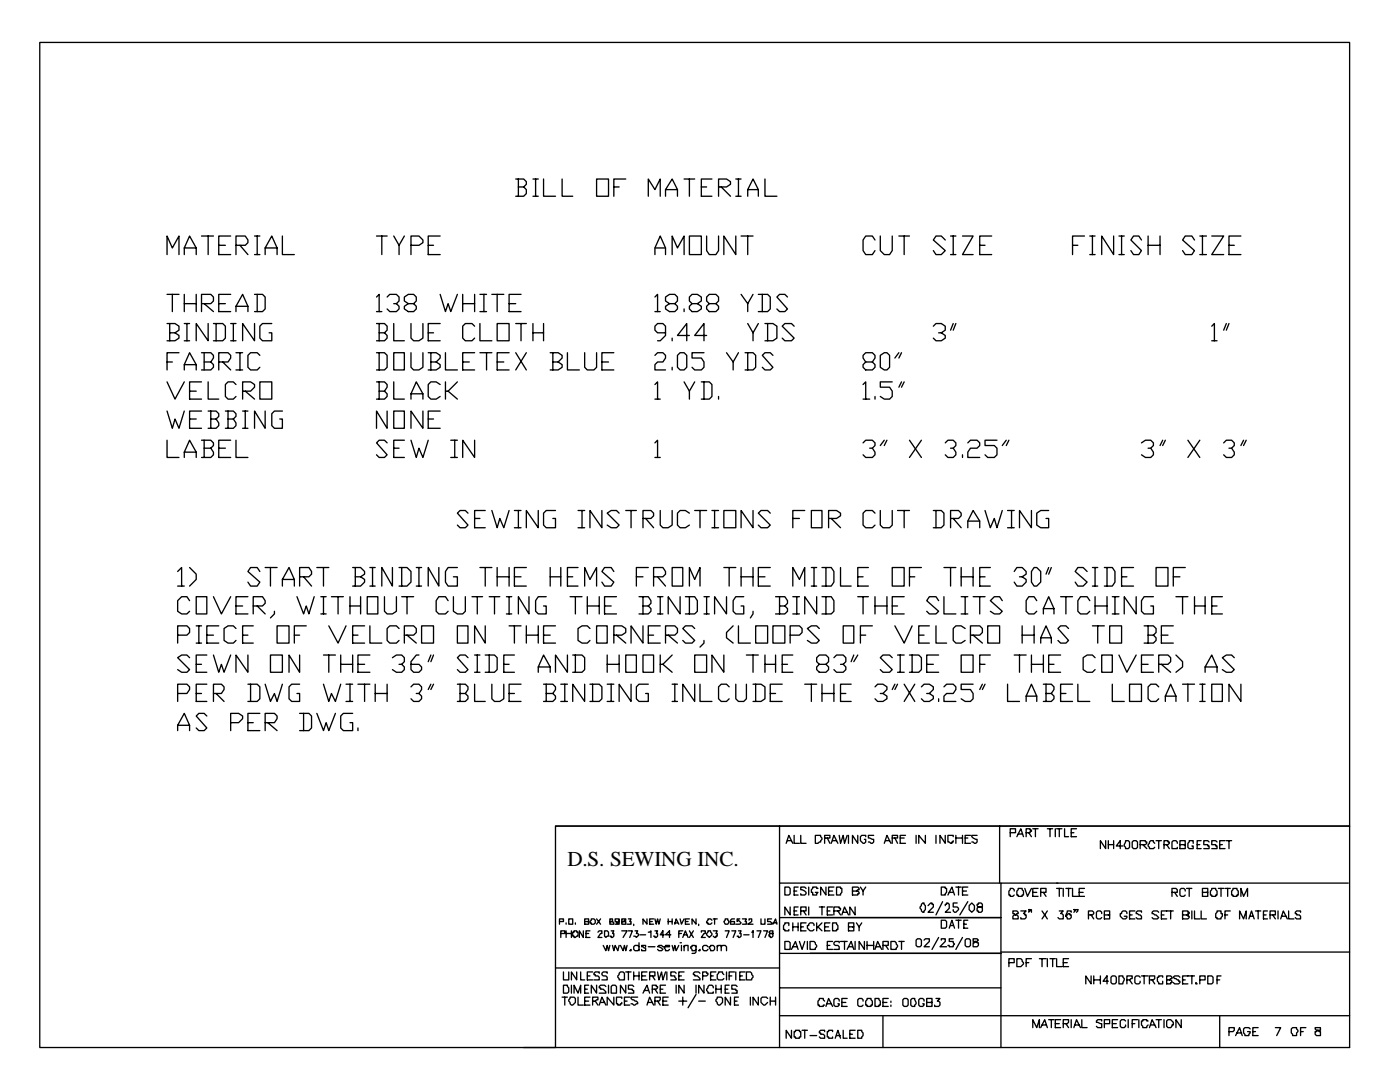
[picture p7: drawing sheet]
<svg xmlns="http://www.w3.org/2000/svg" width="279mm" height="216mm" viewBox="0 0 279 216" stroke-linecap="round" stroke-linejoin="round" font-family="sans-serif">
<defs><g id="words">
<text font-size="4.2" x="113.2" y="172.8">D.S. SEWING INC.</text>
</g></defs>
<g fill="none" stroke="#000" stroke-width=".26">
<path d="M7.9 8.5h261.4v156.3h-158.4v44.2h-103zM102.9 35.7h1.6l.5 .5v.6l-.5 .5M103.5 37.3h1l.5 .5v.8l-.5 .6h-1.6M103.5 35.7v3.5M106.4 35.7h1M106.4 39.2h1M106.9 35.7v3.5M108.5 35.7v3.5h2.4M112.2 35.7v3.5h2.1M119.1 35.7h2.3v3.5h-2.3zM122.5 37.3h1.1M124.9 35.7h-2.4v3.5"/>
<path d="M129.4 39.2v-3.5l1.3 2.1 1.1-2.1v3.5M132.8 39.2v-1.4l1.3-2.1 1.1 2.1v1.4M132.8 37.8h2.4M136.5 35.7h2.1M137.6 35.7v3.5M140 37.3h1M142.1 35.7h-2.1v3.5h2.1M143.4 37.3h1.6l.8-.5v-.6l-.8-.5h-1.6v3.5M143.9 37.3l1.9 1.9M146.8 35.7h1.1M146.8 39.2h1.1M147.4 35.7v3.5"/>
<path d="M149.2 39.2v-1.4l1.1-2.1 1 2.1v1.4M149.2 37.8h2.1M152.7 35.7v3.5h2.3M33.3 50.8v-3.7l1.1 2.4 1.3-2.4v3.7M33.3 58.7h2.4M34.4 58.7v3.5M36.8 50.8v-1.3l1-2.4 1.4 2.4v1.3M36.8 49.5h2.4M36.8 58.7v3.5M39.2 58.7v3.5M40.2 47.1h2.4M41.5 47.1v3.7"/>
<path d="M43.7 48.9h1.3M46 47.1h-2.3v3.7h2.3M46 58.7h-2.3v3.5h2.3M47.1 48.9h1.8l.6-.5v-.5l-.6-.8h-1.8v3.7M47.9 48.9l1.6 1.9M50.8 58.7h1.6l.5 .6v2.3l-.5 .6h-1.6M50.8 47.1h1.1M50.8 50.8h1.1M51.3 47.1v3.7M51.3 58.7v3.5M52.9 50.8v-1.3l1.3-2.4 1.1 2.4v1.3M52.9 49.5h2.4"/>
<path d="M56.4 47.1v3.7h2.3M75.1 59.3l.6-.6v3.5M75.1 47.1h2.2M76.2 47.1v3.7M77.3 59.3l.5-.6h1.3l.5 .6v.8l-.5 .5h-.5M78.6 47.1l1 1.8v1.9M80.7 47.1l-1.1 1.8M82 48.9h1.6l.8-.5v-.5l-.8-.8h-1.6v3.7M85.5 48.9h1M87.8 47.1h-2.3v3.7h2.3M87.8 58.7l1.1 3.5 .5-1.6 .6 1.6 1.3-3.5M92.3 58.7v3.5"/>
<path d="M94.7 58.7v3.5M95.8 58.7h1.3M96.6 58.7v3.5M98.2 58.7h2.3M99.2 58.7v3.5M104 58.7h-2.4v3.5h2.4M130.7 50.8v-1.3l1.1-2.4 1 2.4v1.3M130.7 59.3l.5-.6v3.5M130.7 49.5h2.1M134.1 50.8v-3.7l1.1 2.4 1.3-2.4v3.7M137.6 47.1h2.4v3.7h-2.4zM141 47.1v2.9l.6 .8h1.3l.5-.8v-2.9"/>
<path d="M146.8 47.1v3.7l-2.3-3.7v3.7M147.9 58.7l1.3 1.9v1.6M147.9 47.1h2.4M149.2 47.1v3.7M150.3 58.7l-1.1 1.9M151.3 58.7h1.9l.5 .6v2.3l-.5 .6h-1.9M152.1 58.7v3.5M157.2 59.3l-.6-.6h-1l-.6 .6 2.2 2.3-.6 .6h-1l-.6-.6M174.6 47.9l-.5-.8h-1.3l-.6 .8v2.1l.6 .8h1.3l.5-.8M175.7 47.1v2.9l.8 .8h1l.6-.8v-2.9M179.4 47.1h2.1M180.4 47.1v3.7"/>
<path d="M188.6 47.9l-.7-.8h-1.1l-.5 .8 2.3 2.1-.7 .8h-1.1l-.5-.8M189.7 47.1h1.1M189.7 50.8h1.1M190.2 47.1v3.7M192.1 47.1h2.1l-2.1 3.7h2.1M195.5 48.9h1.1M197.9 47.1h-2.4v3.7h2.4M214 48.9h1.1M216.4 47.1h-2.4v3.7M217.5 47.1h1M217.5 50.8h1M218 47.1v3.7"/>
<path d="M222.2 47.1v3.7l-2.3-3.7v3.7M223.3 47.1h1.1M223.3 50.8h1.1M223.8 47.1v3.7M227.8 47.9l-.5-.8h-1.1l-.5 .8 2.1 2.1-.5 .8h-1.1l-.5-.8M229.1 47.1v3.7M229.1 48.9h2.4M231.5 47.1v3.7M238.4 47.9l-.5-.8h-1.4l-.5 .8 2.4 2.1-.5 .8h-1.4l-.5-.8M239.4 47.1h1.4M239.4 50.8h1.4M240 47.1v3.7"/>
<path d="M241.8 47.1h2.4l-2.4 3.7h2.4M245.3 48.9h1M247.6 47.1h-2.3v3.7h2.3M33.3 64.6h1.6l.8 .5v.8l-.8 .5M33.3 76.2l1.6 3.4 1.9-3.4M33.3 72.2h1.1M33.9 66.4h1l.8 .5v.6l-.8 .5h-1.6M33.9 64.6v3.4M35.7 70.4h-2.4v3.4M36.8 73.8v-1l1-2.4 1.4 2.4v1M36.8 60.6h2.4M36.8 64.6h1"/>
<path d="M36.8 68h1M36.8 72.8h2.4M37.3 64.6v3.4M37.8 78.1h1.4M40.2 60.6h1.9l.5-.5v-.8l-.5-.6h-1.9v3.5M40.2 70.4h1.9l.5 .5v.5l-.5 .8M40.2 76.2h-2.4v3.4h2.4M40.7 72.2h1.4l.5 .6v.5l-.5 .5h-1.9M40.7 60.6l1.9 1.6M40.7 70.4v3.4M41.5 64.6v3.4l-2.3-3.4v3.4M41.5 76.2v3.4h2.2"/>
<path d="M42.6 64.6h1.8l.6 .5v2.4l-.6 .5h-1.8M43.1 64.6v3.4M43.7 72.2h1.8l.5-.8v-.5l-.5-.5h-1.8v3.4M43.7 60.6h1.3M44.4 72.2l1.6 1.6M46 64.6h1.1M46 68h1.1M46.6 64.6v3.4M47.1 62.2v-1.1l1.3-2.4 1.1 2.4v1.1M47.1 76.7l-.5-.5h-1.1l-.5 .5v2.4l.5 .5h1.1l.5-.5M47.1 61.1h2.4M47.1 70.4h1.3"/>
<path d="M47.1 73.8h1.3M47.9 70.4v3.4M48.4 78.1h1.6l.8-.8v-.6l-.8-.5h-1.6v3.4M48.9 78.1l1.9 1.5M50.8 64.6v3.4l-2.4-3.4v3.4M51.9 76.2h2.3v3.4h-2.3zM51.9 70.9l-.6-.5h-1.3l-.5 .5v2.4l.5 .5h1.3l.6-.5M54.2 64.6h-1.8l-.5 .5v2.4l.5 .5h1.8v-1.6h-.5M75.1 64.6h1.6l.6 .5v.8l-.6 .5M75.1 70.4h1.6l.6 .5v2.4l-.6 .5h-1.6M75.1 76.2h1.6l.6 .5v.6l-.6 .8M75.1 62.2h1.1"/>
<path d="M75.7 66.4h1l.6 .5v.6l-.6 .5h-1.6M75.7 78.1h1l.6 .5v.5l-.6 .5h-1.6M75.7 64.6v3.4M75.7 70.4v3.4M75.7 76.2v3.4M78.6 70.4h2.1v3.4h-2.1zM78.6 64.6v3.4h2.1M78.6 76.2v3.4h2.1M79.1 60.6l.5 .5v.5l-.5 .6h-1.3l-.5-.6M81.5 60.6l-.8-.5v-.8l.8-.6h1l.6 .6v.8l-.6 .5h-1l-.8 .5v.5l.8 .6h1l.6-.6v-.5l-.6-.5M82 64.6v2.9l.5 .5h1.1l.8-.5v-2.9M82 70.4v2.9l.5 .5h1.1l.8-.5v-2.9"/>
<path d="M82 79.6v-1l1.1-2.4 1.3 2.4v1M82 78.6h2.4M85.5 70.4h1.5l.8 .5v.5l-.8 .8M85.5 66.4h1M86 72.2h1l.8 .6v.5l-.8 .5h-1.5M86 70.4v3.4M87.8 64.6h-2.3v3.4h2.3M87.8 76.7l-.8-.5h-1l-.5 .5v2.4l.5 .5h1l.8-.5M88.9 70.4v3.4h2.4M88.9 76.2v3.4M89.4 78.1l1.9 1.5M91.3 76.2l-1.9 1.9h-.5"/>
<path d="M92.3 60.6h2.4M92.3 72.2h1.4M94.7 65.1l-.5-.5h-1.3l-.6 .5v2.4l.6 .5h1.3l.5-.5M94.7 70.4h-2.4v3.4h2.4M95.8 64.6v3.4h2.4M95.8 62.2h1.3M95.8 70.4h2.4M97.1 70.4v3.4M99.2 64.6h2.4v3.4h-2.4zM99.2 72.2h1.3M101.6 70.4h-2.4v3.4h2.4M101.6 60.6h1.3"/>
<path d="M102.9 64.6h2.1M102.9 70.4l2.1 3.4M104 64.6v3.4M105 70.4l-2.1 3.4M106.4 66.4h2.1M106.4 64.6v3.4M108.5 64.6v3.4M109.8 70.4h1.6l.8 .5v.5l-.8 .8M110.3 72.2h1.1l.8 .6v.5l-.8 .5h-1.6M110.3 70.4v3.4M113.2 70.4v3.4h2.4M116.7 70.4v2.9l.5 .5h1.3l.6-.5v-2.9"/>
<path d="M120.1 72.2h1.3M122.5 70.4h-2.4v3.4h2.4M130.7 70.9l.5-.5h1.1l.5 .5v.5l-.5 .8h-1.1l-.5 .6v1h2.1M130.7 76.7l.5-.5v3.4M130.7 62.2h1.1M130.7 79.6h1.1M132.8 66.4h-1.6l-.5-.5v-.8l.5-.5h1.1l.5 .5v1.8l-1 1.1h-.6M133.6 60.6l-.8-.5v-.8l.8-.6h1.1l.5 .6v.8l-.5 .5h-1.1l-.8 .5v.5l.8 .6h1.1l.5-.6v-.5l-.5-.5M134.1 67.5v.5M134.1 73.3v.5M135.2 70.9l.5-.5h.8l.6 .5v2.4l-.6 .5h-.8l-.5-.5zM136.5 76.2l1.1 1.9v1.5"/>
<path d="M136.5 61.6v.6M137.6 66.9h-2.4l1.9-2.3v3.4M138.1 60.6l-.5-.5v-.8l.5-.6h1.1l.8 .6v.8l-.8 .5h-1.1l-.5 .5v.5l.5 .6h1.1l.8-.6v-.5l-.8-.5M138.6 76.2l-1 1.9M140 76.2h1.6l.5 .5v2.4l-.5 .5h-1.6M140.5 70.4h-2.4v1h1.9l.5 .8v1.1l-.5 .5h-1.4l-.5-.5M140.5 76.2v3.4M141 66.9h-2.4l1.9-2.3v3.4M141.6 60.6l-.6-.5v-.8l.6-.6h1.3l.5 .6v.8l-.5 .5h-1.3l-.6 .5v.5l.6 .6h1.3l.5-.6v-.5l-.5-.5M143.4 79.1v.5M145 70.4l1.3 1.8v1.6M147.4 70.4l-1.1 1.8"/>
<path d="M148.7 70.4h1.6l.5 .5v2.4l-.5 .5h-1.6M149.2 64.6l1.1 1.8v1.6M149.2 70.4v3.4M151.3 64.6l-1 1.8M152.7 64.6h1.6l.7 .5v2.4l-.7 .5h-1.6M153.2 64.6v3.4M154.3 70.9l-.6-.5h-1l-.6 .5 2.2 2.4-.6 .5h-1l-.6-.5M158.5 65.1l-.5-.5h-1.4l-.5 .5 2.4 2.4-.5 .5h-1.4l-.5-.5M172.2 76.7l.6-.5v3.4M172.2 79.6h1.4M172.8 72.2l-.6-.8v-.5l.6-.5h1.3l.5 .5v.5l-.5 .8h-1.3l-.6 .6v.5l.6 .5h1.3l.5-.5v-.5l-.5-.6M174.6 79.1v.5"/>
<path d="M175.7 70.9l.8-.5h.5l.5 .5v2.4l-.5 .5h-.5l-.8-.5zM178.1 76.2h-2.4v1.1h1.8l.6 .8v1l-.6 .5h-1l-.8-.5M179.4 70.4l-.8 1M179.9 70.4l-.5 1M179.9 76.2l-.5 1.1M180.4 76.2l-.5 1.1M186.3 65.1l.5-.5h1.1l.7 .5v.8l-.7 .5h-.6M187.9 66.4l.7 .5v.6l-.7 .5h-1.1l-.5-.5M190.2 64.6l-.5 1.3M190.8 64.6l-.6 1.3M241.8 65.1l.6-.5v3.4M241.8 68h1.1"/>
<path d="M244.7 64.6l-.5 1.3M245.3 64.6l-.6 1.3M33.3 82l1.1 3.5 .5-1.9 .8 1.9 1.1-3.5M33.3 87.8v3.5h2.4M36.8 91.3v-1.1l1-2.4 1.4 2.4v1.1M36.8 90.2h2.4M37.8 83.6h1.4M40.2 82h-2.4v3.5h2.4M40.2 87.8h1.9l.5 .6v.5l-.5 .5M40.7 89.4h1.4l.5 .8v.6l-.5 .5h-1.9M40.7 87.8v3.5M41.5 82h1.6l.6 .5v.6l-.6 .5"/>
<path d="M42.1 83.6h1l.6 .8v.5l-.6 .6h-1.6M42.1 82v3.5M43.7 89.4h1.3M45 82h1.6l.5 .5v.6l-.5 .5M45.5 83.6h1.1l.5 .8v.5l-.5 .6h-1.6M45.5 82v3.5M46 87.8h-2.3v3.5h2.3M47.1 87.8v3.5h2.4M48.4 85.5h1.1M48.4 82h1.1M48.9 82v3.5M52.9 82v3.5l-2.1-3.5v3.5"/>
<path d="M56.4 82h-1.6l-.6 .5v2.4l.6 .6h1.6v-1.9h-.6M77.3 82v3.5l-2.2-3.5v3.5M77.3 88.4l-.6-.6h-1l-.6 .6 2.2 2.4-.6 .5h-1l-.6-.5M78.6 82h2.1v3.5h-2.1zM78.6 89.4h1M80.7 87.8h-2.1v3.5h2.1M82 87.8l1.1 3.5 .5-1.9 .8 1.9 1.1-3.5M84.4 82v3.5l-2.4-3.5v3.5M85.5 83.6h1M87.8 82h-2.3v3.5h2.3M90 91.3h1.3M90 87.8h1.3"/>
<path d="M90.8 87.8v3.5M94.7 87.8v3.5l-2.4-3.5v3.5M130.7 88.4l.5-.6v3.5M130.7 91.3h1.1M172.2 88.4l.6-.6h1.3l.5 .6v.5l-.5 .5h-.5M174.1 89.4l.5 .8v.6l-.5 .5h-1.3l-.6-.5M176.5 87.8l-.8 1.1M177 87.8l-.5 1.1M181.5 87.8l2.4 3.5M183.9 87.8l-2.4 3.5M188.6 88.4l.6-.6h1l.6 .6v.5l-.6 .5h-.5M190.2 89.4l.6 .8v.6l-.6 .5h-1l-.6-.5"/>
<path d="M192.1 90.8v.5M193.1 88.4l.6-.6h1.3l.5 .6v.5l-.5 .5h-1.3l-.6 .8v1.1h2.4M199 87.8h-2.4v1.1h1.8l.6 .5v1.4l-.6 .5h-1.3l-.5-.5M200.8 87.8l-.8 1.1M201.3 87.8l-.5 1.1M227.8 88.4l.8-.6h1.1l.5 .6v.5l-.5 .5h-.6M229.7 89.4l.5 .8v.6l-.5 .5h-1.1l-.8-.5M232 87.8l-.5 1.1M232.6 87.8l-.6 1.1M237.1 87.8l2.3 3.5M239.4 87.8l-2.3 3.5M244.2 88.4l.5-.6h1.1l.5 .6v.5l-.5 .5h-.5"/>
<path d="M245.8 89.4l.5 .8v.6l-.5 .5h-1.1l-.5-.5M248.2 87.8l-.6 1.1M248.7 87.8l-.5 1.1M35.5 114l.7-.8v3.7M35.5 116.9h1.3M37.8 113.2l1.4 1.4v1l-1.4 1.3M37.8 119.9l-.5-.8h-1.1l-.7 .8v2.1l.7 .5h1.1l.5-.5M39.2 119.1h2.1v3.4h-2.1zM42.6 119.1l1.6 3.4 1.8-3.4M49.5 119.1h-2.4v3.4h2.4M51.9 114l-.6-.8h-1.3l-.5 .8 2.4 2.2-.6 .7h-1.3l-.5-.7M52.9 113.2h2.4"/>
<path d="M54 113.2v3.7M56.4 116.9v-1.3l1.3-2.4 1 2.4v1.3M56.4 115.6h2.3M59.3 119.1l1.3 3.4 .5-1.6 .5 1.6 1.1-3.4M59.8 115.1h1.8l.6-.5v-.6l-.6-.8h-1.8v3.7M60.6 115.1l1.6 1.8M63.2 113.2h2.4M64 119.1h1.1M64.6 113.2v3.7M64.6 119.1v3.4M66.1 119.1h2.4M67.5 119.1v3.4"/>
<path d="M69.8 119.1v3.4M70.4 113.2h1.6l.8 .8v.6l-.8 .5M70.9 115.1h1.1l.8 .5v.6l-.8 .7h-1.6M70.9 113.2v3.7M72 119.1v3.4M73.3 119.1h2.1v3.4h-2.1zM73.8 116.9h1.1M73.8 113.2h1.1M74.3 113.2v3.7M76.7 119.1v2.9l.6 .5h1l.8-.5v-2.9M78.3 113.2v3.7l-2.1-3.7v3.7M79.6 113.2h1.6l.8 .8v2.2l-.8 .7h-1.6"/>
<path d="M80.2 113.2v3.7M80.2 119.1h2.3M81.2 119.1v3.4M83.1 116.9h1M83.1 113.2h1M83.6 113.2v3.7M87.6 113.2v3.7l-2.1-3.7v3.7M89.4 119.9l-.5-.8h-1.3l-.6 .8v2.1l.6 .5h1.3l.5-.5M90.5 119.1v2.9l.8 .5h1l.6-.5v-2.9M91.3 113.2h-1.9l-.5 .8v2.2l.5 .7h1.9v-1.8h-.8M93.4 102.4l-.5-.5h-1.1l-.5 .5 2.1 2.4-.5 .5h-1.1l-.5-.5M94.2 119.1h2.1"/>
<path d="M94.7 103.5h1.1M95.2 119.1v3.4M95.8 113.2h2.4M96.8 101.9h-2.1v3.4h2.1M96.8 113.2v3.7M97.6 119.1h2.1M98.2 101.9l1 3.4 .5-1.8 .8 1.8 1.1-3.4M98.7 119.1v3.4M99.2 113.2v3.7M99.2 115.1h2.4M101.1 119.1h1M101.6 113.2v3.7"/>
<path d="M101.6 119.1v3.4M102.7 105.3h1.3M102.7 101.9h1.3M102.7 115.1h1.3M103.5 101.9v3.4M105 113.2h-2.3v3.7h2.3M105.6 119.1v3.4l-2.1-3.4v3.4M107.4 101.9v3.4l-2.4-3.4v3.4M109 119.1h-1.6l-.5 .8v2.1l.5 .5h1.6v-1.6h-.5M109.8 115.1h2.1M109.8 113.2v3.7M110.9 101.9h-1.9l-.5 .5v2.4l.5 .5h1.9v-1.8h-.6"/>
<path d="M111.9 113.2v3.7M113.2 115.1h1.1M113.8 119.1h2.4M114.8 119.1v3.4M115.4 113.2h-2.2v3.7h2.2M115.4 105.3h1.3M115.4 101.9h1.3M116.2 101.9v3.4M116.7 116.9v-3.7l1 2.4 1.4-2.4v3.7M117.2 119.1v3.4M119.6 119.1v3.4M120.1 101.9v3.4l-2.4-3.4v3.4"/>
<path d="M122.5 114l-.5-.8h-1.3l-.6 .8 2.4 2.2-.5 .7h-1.3l-.6-.7M123 119.1h-2.3v3.4h2.3M123.6 102.4l-.6-.5h-1l-.8 .5 2.4 2.4-.6 .5h-1l-.8-.5M124.9 101.9h2.1M125.9 101.9v3.4M127 115.1h1.3M127.5 119.1h1.9l.5 .8v.5l-.5 .5M128.3 103.5h1.6l.5-.6v-.5l-.5-.5h-1.6v3.4M128.3 119.1v3.4M128.9 103.5l1.5 1.8M129.4 113.2h-2.4v3.7M130.4 115.1h1.9l.5-.5v-.6l-.5-.8h-1.9v3.7"/>
<path d="M131.2 115.1l1.6 1.8M131.2 119.1h1.1M131.8 101.9v2.9l.5 .5h1l.8-.5v-2.9M131.8 119.1v3.4M134.1 113.2h2.2v3.7h-2.2zM135.7 119.1v3.4l-2.4-3.4v3.4M136.8 119.1h1.8l.6 .8v2.1l-.6 .5h-1.8M137.6 102.4l-.8-.5h-1.1l-.5 .5v2.4l.5 .5h1.1l.8-.5M137.6 116.9v-3.7l1 2.4 1.1-2.4v3.7M137.6 119.1v3.4M138.6 101.9h2.4M139.7 101.9v3.4"/>
<path d="M140.5 119.1h1.1M141 119.1v3.4M142.1 105.3h1.3M142.1 101.9h1.3M142.6 101.9v3.4M144.5 101.9h2.3v3.4h-2.3zM144.5 113.2h2.3M145 119.1v3.4l-2.4-3.4v3.4M145.5 113.2v3.7M147.9 115.1h2.4M147.9 113.2v3.7M148.4 119.1h-1.6l-.5 .8v2.1l.5 .5h1.6v-1.6h-.5"/>
<path d="M150.3 101.9v3.4l-2.4-3.4v3.4M150.3 113.2v3.7M151.3 115.1h1.4M153.7 102.4l-.5-.5h-1.3l-.6 .5 2.4 2.4-.5 .5h-1.3l-.6-.5M153.7 113.2h-2.4v3.7h2.4M154.8 119.1h1.8l.6 .8v.5l-.6 .5M155.6 119.1v3.4M158.2 116.9v-3.7l1.3 2.4 1.1-2.4v3.7M158.2 103.5h1.3M158.2 119.1h1.3M159 119.1v3.4M160.6 101.9h-2.4v3.4"/>
<path d="M161.9 101.9h2.1v3.4h-2.1zM161.9 116.9h1.1M161.9 113.2h1.1M162.5 113.2v3.7M163 119.1v3.4l-2.4-3.4v3.4M164 113.2h1.9l.5 .8v2.2l-.5 .7h-1.9M164 119.1h1.9l.5 .8v2.1l-.5 .5h-1.9M164.8 113.2v3.7M164.8 119.1v3.4M165.4 103.5h1.6l.7-.6v-.5l-.7-.5h-1.6v3.4M165.9 103.5l1.8 1.8M167.7 113.2v3.7h2.2"/>
<path d="M171.2 115.1h1M171.2 119.1h2.1M172.2 119.1v3.4M173.3 113.2h-2.1v3.7h2.1M174.6 102.4l-.5-.5h-1.3l-.6 .5v2.4l.6 .5h1.3l.5-.5M174.6 119.1v3.4M175.7 101.9v2.9l.5 .5h1.3l.6-.5v-2.9M177 119.1v3.4M178.1 113.2h2.3v3.7h-2.3zM179.1 101.9h2.4M180.4 119.1h-2.3v3.4h2.3M180.4 101.9v3.4"/>
<path d="M181.5 115.1h1.1M183.9 113.2h-2.4v3.7M186.3 101.9h1.6l.5 .5v2.4l-.5 .5h-1.6M186.8 101.9v3.4M187.3 119.9l-.5-.8h-1.3l-.6 .8 2.4 2.1-.5 .5h-1.3l-.6-.5M188.4 119.1v3.4h2.4M188.4 113.2h2.4M189.7 103.5h1.6l.5-.6v-.5l-.5-.5h-1.6v3.4M189.7 113.2v3.7M190.2 103.5l1.6 1.8M191.8 115.1h2.4M191.8 113.2v3.7"/>
<path d="M191.8 119.1h1.3M192.6 119.1v3.4M193.1 105.3v-1.3l1.1-2.1 1.3 2.1v1.3M193.1 104h2.4M194.2 113.2v3.7M194.2 119.1h2.4M195.5 115.1h1.1M195.5 119.1v3.4M196.6 101.9l1 3.4 .8-1.8 .6 1.8 1-3.4M197.6 113.2h-2.1v3.7h2.1M200 119.9l-.5-.8h-1.1l-.8 .8 2.4 2.1-.5 .5h-1.1l-.8-.5M201.1 105.3h1.3"/>
<path d="M201.1 101.9h1.3M201.9 101.9v3.4M202.4 114l.5-.8h1.1l.8 .8v.6l-.8 .5h-.5M204 115.1l.8 .5v.6l-.8 .7h-1.1l-.5-.7M205.8 101.9v3.4l-2.3-3.4v3.4M206.4 113.2h.5l.8 .8v2.2l-.8 .7h-.5l-.6-.7v-2.2zM206.9 119.9l-.5-.8h-1.1l-.5 .8v2.1l.5 .5h1.1l.5-.5M209.3 101.9h-1.6l-.8 .5v2.4l.8 .5h1.6v-1.8h-.5M209.3 113.2l-.5 1.4M209.8 113.2l-.5 1.4M211.7 119.1h2.3M212.7 119.1v3.4"/>
<path d="M217 114l-.8-.8h-1.1l-.5 .8 2.4 2.2-.8 .7h-1.1l-.5-.7M217.5 119.9l-.5-.8h-1.4l-.5 .8v2.1l.5 .5h1.4l.5-.5M218 116.9h1.1M218 113.2h1.1M218.5 113.2v3.7M218.5 119.1v3.4M220.4 113.2h1.6l.5 .8v2.2l-.5 .7h-1.6M220.9 113.2v3.7M220.9 119.1v3.4M222 119.1h1.3M222.5 119.1v3.4M223.8 115.1h1.1"/>
<path d="M226.2 113.2h-2.4v3.7h2.4M226.7 119.1v3.4l-2.3-3.4v3.4M230.2 119.1h-1.9l-.5 .8v2.1l.5 .5h1.9v-1.6h-.5M230.7 113.2h2.4v3.7h-2.4zM234.2 115.1h1.3M234.7 119.1h2.4M236 119.1v3.4M236.5 113.2h-2.3v3.7M238.4 119.1v3.4M240.5 119.1v3.4M243.9 119.1h-2.1v3.4h2.1M35.5 126.7h1.8l.5-.5v-.8l-.5-.5h-1.8v3.4"/>
<path d="M35.5 138.4h1.8l.5-.8v-.5l-.5-.6h-1.8v3.5M37.8 131.2l-.5-.5h-1.1l-.7 .5 2.3 2.4-.5 .5h-1.1l-.7-.5M39.2 124.9h1M39.2 128.3h1M39.2 132.6h1M39.2 138.4h1M39.7 124.9v3.4M41.3 130.7h-2.1v3.4h2.1M41.3 136.5h-2.1v3.5h2.1M41.3 126.7h1.3M42.6 130.7l1.1 3.4 .5-1.5 .5 1.5 1.3-3.4M42.6 138.4h1.6l.5-.8v-.5l-.5-.6h-1.6v3.5"/>
<path d="M43.1 138.4l1.6 1.6M43.7 124.9h-2.4v3.4h2.4M47.1 125.4l-.5-.5h-1.1l-.8 .5v2.4l.8 .5h1.1l.5-.5M47.1 120.9h1.3M48.4 126.7h1.1M49.5 130.7v3.4l-2.4-3.4v3.4M49.5 136.5h1.8l.6 .6v2.3l-.6 .6h-1.8M50 136.5v3.5M50.5 120.9h1.9l.5-.5v-.5l-.5-.8h-1.9v3.4M50.5 124.9h-2.1v3.4h2.1M51.3 120.9l1.6 1.6M52.9 136.5l1.1 3.5 .8-1.6 .5 1.6 1.1-3.5"/>
<path d="M54 130.7h2.4v3.4h-2.4zM54.8 122v.5l-.8 .8M55.3 124.9h2.4v3.4h-2.4zM58.7 126.7h1.1M59.8 130.7v3.4l-2.1-3.4v3.4M59.8 136.5h-1.6l-.5 .6v2.3l.5 .6h1.6v-1.6h-.5M61.1 124.9h-2.4v3.4M64 122.5h1.1M64.6 136.5l1 3.5 .5-1.6 .8 1.6 1.1-3.5M64.6 130.7h2.3M65.6 124.9l1.9 3.4 1.6-3.4M65.6 130.7v3.4"/>
<path d="M68 132.6h2.4M68 130.7v3.4M69.1 140h1.3M69.1 136.5h1.3M69.8 120.9h2.2M69.8 136.5v3.5M70.4 126.7h1M70.4 130.7v3.4M71.4 132.6h1.4M71.4 136.5h2.4M72.8 124.9h-2.4v3.4h2.4M72.8 136.5v3.5"/>
<path d="M73.8 124.9v3.4h2.4M73.8 130.7h-2.4v3.4h2.4M74.9 138.4h2.4M74.9 136.5v3.5M77.3 136.5v3.5M78.3 131.2l.8-.5h1.1l.5 .5v.8l-.5 .6h-.6M79.6 125.4l-.5-.5h-1.3l-.5 .5v2.4l.5 .5h1.3l.5-.5M80.2 132.6l.5 .5v.5l-.5 .5h-1.1l-.8-.5M80.7 126.7h1.8l.6-.5v-.8l-.6-.5h-1.8v3.4M81.2 126.7l1.9 1.6M82 137.1l.5-.6h1.1l.5 .6v.5l-.5 .8h-.5M83.6 130.7h-.5l-1.1 1.3v1.6l.5 .5h1.1l.5-.5v-.5l-.5-.5h-1.6"/>
<path d="M83.6 138.4l.5 .5v.5l-.5 .6h-1.1l-.5-.6M84.1 124.9h2.4v3.4h-2.4zM86 130.7l-.5 1.3M86 136.5l-.5 1.1M86.5 130.7l-.5 1.3M86.5 136.5l-.5 1.1M91.3 124.9h2.1v3.4h-2.1zM91.3 136.5h1.6l.5 .6v.5l-.5 .8M91.8 138.4h1.1l.5 .5v.5l-.5 .6h-1.6M91.8 136.5v3.5M93.4 131.2l-.5-.5h-1.1l-.5 .5 2.1 2.4-.5 .5h-1.1l-.5-.5M94.7 136.5v3.5h2.1"/>
<path d="M94.7 134.1h1.1M94.7 130.7h1.1M95.2 130.7v3.4M96.8 124.9v3.4l-2.1-3.4v3.4M96.8 130.7h1.9l.5 .5v2.4l-.5 .5h-1.9M97.6 130.7v3.4M98.2 136.5v2.9l.5 .6h1l.8-.6v-2.9M100.5 132.6h1.1M101.1 122.5h1M101.6 124.9h2.4M101.6 138.4h1.1M102.7 130.7h-2.2v3.4h2.2"/>
<path d="M102.7 124.9v3.4M104 136.5h-2.4v3.5h2.4M105 126.7h2.4M105 124.9v3.4M107.4 134.1v-1l1.1-2.4 1.3 2.4v1M107.4 124.9v3.4M107.4 133.1h2.4M108.5 136.5h1.8l.6 .6v.5l-.6 .8M108.5 126.7h1.3M109 138.4h1.3l.6 .5v.5l-.6 .6h-1.8M109 136.5v3.5M110.9 124.9h-2.4v3.4h2.4"/>
<path d="M111.9 140h1.3M111.9 136.5h1.3M112.7 136.5v3.5M113.2 130.7v3.4l-2.3-3.4v3.4M114.3 130.7h1.9l.5 .5v2.4l-.5 .5h-1.9M114.8 130.7v3.4M116.7 136.5v3.5l-2.4-3.5v3.5M117.2 120.9h2.4M117.7 125.4l-.5-.5h-1l-.8 .5v2.4l.8 .5h1l.5-.5M117.7 136.5h1.9l.5 .6v2.3l-.5 .6h-1.9M118.3 136.5v3.5M119.1 124.9h2.1v3.4h-2.1z"/>
<path d="M120.7 120.9h1.3M121.2 132.6h2.4M121.2 130.7v3.4M121.2 140h1.3M121.2 136.5h1.3M122 136.5v3.5M122.5 126.7h1.6l.8-.5v-.8l-.8-.5h-1.6v3.4M123 126.7l1.9 1.6M123.6 130.7v3.4M124.9 130.7h2.1v3.4h-2.1zM125.9 136.5v3.5l-2.3-3.5v3.5M128.3 130.7h2.1v3.4h-2.1z"/>
<path d="M128.3 120.9h1.1l.5 .5v.6l-.5 .5h-1.9M128.3 124.9v3.4l-2.4-3.4v3.4M129.4 136.5h-1.9l-.5 .6v2.3l.5 .6h1.9v-1.6h-.5M129.4 126.7h1M131.2 122.5h1.1M131.8 124.9h-2.4v3.4h2.4M131.8 130.7v3.4M132.3 132.6l1.8 1.5M132.8 126.7h1.9l.5-.5v-.8l-.5-.5h-1.9v3.4M133.3 126.7l1.9 1.6M134.1 130.7l-1.8 1.9h-.5M134.1 140h1.1"/>
<path d="M134.1 136.5h1.1M134.7 136.5v3.5M138.6 130.7h2.4v3.4h-2.4zM138.6 125.4l-.5-.5h-1.3l-.5 .5 2.3 2.4-.5 .5h-1.3l-.5-.5M138.6 136.5v3.5l-2.3-3.5v3.5M139.7 136.5v3.5h2.4M140.5 127.8v.5l-.8 .8M140.5 122.5h1.1M144.5 130.7v3.4l-2.4-3.4v3.4M145.5 137.1l-.5-.6h-1.1l-.5 .6v2.3l.5 .6h1.1l.5-.6M146.3 124.9l-1.3 1.3v1.1l1.3 1M146.8 136.5v2.9l.6 .6h1l.6-.6v-2.9"/>
<path d="M147.4 124.9v3.4h2.4M149 130.7h2.3M150.3 122v.5l-.5 .8M150.3 136.5h1.6l.8 .6v2.3l-.8 .6h-1.6M150.3 130.7v3.4M150.8 124.9h2.4v3.4h-2.4zM150.8 136.5v3.5M152.7 132.6h2.1M152.7 130.7v3.4M153.7 138.4h1.1M154.3 124.9h2.3v3.4h-2.3zM154.8 130.7v3.4"/>
<path d="M155.6 120.9h1l.6 .5v.6l-.6 .5h-1.8M156.1 136.5h-2.4v3.5h2.4M156.1 132.6h1.1M157.7 126.7h1.8l.6-.5v-.8l-.6-.5h-1.8v3.4M158.2 130.7h-2.1v3.4h2.1M158.2 122.5h1.3M160.6 136.5h2.4M161.9 136.5v3.5M163.5 125.4l-.5-.5h-1.1l-.8 .5 2.4 2.4-.5 .5h-1.1l-.8-.5M163.5 132.6l-.5-.6v-.8l.5-.5h1.3l.6 .5v.8l-.6 .6h-1.3l-.5 .5v.5l.5 .5h1.3l.6-.5v-.5l-.6-.5M164 138.4h2.4M164 136.5v3.5"/>
<path d="M166.4 131.2l.6-.5h1.3l.5 .5v.8l-.5 .6h-.6M166.4 136.5v3.5M167.7 138.4h1.1M168.3 124.9h2.1v3.4h-2.1zM168.3 132.6l.5 .5v.5l-.5 .5h-1.3l-.6-.5M169.9 136.5h-2.2v3.5h2.2M170.4 130.7l-.5 1.3M171.2 130.7l-.8 1.3M171.7 126.7h1.1M174.1 124.9h-2.4v3.4M174.6 137.1l.6-.6h1l.8 .6v.5l-.8 .8h-.5M174.6 120.9h2.4"/>
<path d="M176.2 138.4l.8 .5v.5l-.8 .6h-1l-.6-.6M178.1 131.2l-.6-.5h-1.3l-.5 .5 2.4 2.4-.6 .5h-1.3l-.5-.5M178.1 120.9h1M178.6 124.9l1.8 3.4 1.6-3.4M178.6 136.5l-.5 1.1M179.1 134.1h1.3M179.1 130.7h1.3M179.1 136.5l-.5 1.1M179.7 130.7v3.4M180.4 136.5l2.2 3.5M181.5 130.7h1.9l.5 .5v2.4l-.5 .5h-1.9M182 130.7v3.4"/>
<path d="M182.6 136.5l-2.2 3.5M183.4 126.7h1M183.9 137.1l.5-.6h1.1l.8 .6v.5l-.8 .8h-.6M184.9 132.6h1.4M185.5 124.9h-2.1v3.4h2.1M185.5 138.4l.8 .5v.5l-.8 .6h-1.1l-.5-.6M186.8 124.9v3.4h2.1M187.3 130.7h-2.4v3.4h2.4M187.3 139.4v.6M188.4 137.1l.5-.6h1.3l.6 .6v.5l-.6 .8h-1.3l-.5 .5v1.1h2.4M191.8 130.7h2.4v3.4h-2.4zM191.8 122.5h1.3"/>
<path d="M192.6 125.4l-.8-.5h-1l-.6 .5v2.4l.6 .5h1l.8-.5M193.7 126.7h1.8l.6-.5v-.8l-.6-.5h-1.8v3.4M194.2 136.5h-2.4v1.1h1.9l.5 .8v1l-.5 .6h-1.1l-.8-.6M194.2 126.7l1.9 1.6M195.5 132.6h1.1M196.1 136.5l-.6 1.1M196.6 136.5l-.5 1.1M197.1 124.9h2.4v3.4h-2.4zM197.6 130.7h-2.1v3.4M201.1 136.5v3.5h2.4M202.4 130.7h2.4M203.5 130.7v3.4"/>
<path d="M204 126.7h2.4M204 124.9v3.4M204.8 140v-1.1l1-2.4 1.1 2.4v1.1M204.8 138.9h2.1M205.8 132.6h2.4M205.8 130.7v3.4M206.4 124.9v3.4M207.7 128.3v-1l1.1-2.4 1 2.4v1M207.7 127.3h2.1M208.2 122.5v-1.1l1.1-2.3 1 2.3v1.1M208.2 136.5h1.6l.5 .6v.5l-.5 .8M208.2 121.4h2.1"/>
<path d="M208.2 130.7v3.4M208.8 138.4h1l.5 .5v.5l-.5 .6h-1.6M208.8 136.5v3.5M209.3 132.6h1M211.7 130.7h-2.4v3.4h2.4M211.7 138.4h1M213.3 125.4l-.6-.5h-1l-.6 .5 2.2 2.4-.6 .5h-1l-.6-.5M214 136.5h-2.3v3.5h2.3M215.1 136.5v3.5h2.4M218 124.9h2.4M218.5 131.2l-.5-.5h-1l-.8 .5v2.4l.8 .5h1l.5-.5M218.5 120.9h2.4"/>
<path d="M219.1 124.9v3.4M219.9 130.7h2.1v3.4h-2.1zM221.5 124.9h2.3v3.4h-2.3zM222 136.5v3.5h2.4M222 122.5h1.3M223.3 130.7l1.6 3.4 1.8-3.4M225.4 136.5h2.4v3.5h-2.4zM227.8 132.6h1.3M228.3 124.9h1.9l.5 .5v.8l-.5 .5M229.1 126.7h1.1l.5 .6v.5l-.5 .5h-1.9M229.1 124.9v3.4M230.2 130.7h-2.4v3.4h2.4"/>
<path d="M231.2 132.6h1.9l.5-.6v-.8l-.5-.5h-1.9v3.4M231.2 137.1l-.5-.6h-1l-.6 .6v2.3l.6 .6h1l.5-.6M231.8 126.7h1.3M231.8 132.6l1.8 1.5M232.6 140v-1.1l1-2.4 1.1 2.4v1.1M232.6 138.9h2.1M234.2 124.9h-2.4v3.4h2.4M234.7 130.7l1.3 1.3v1.1l-1.3 1M236 136.5h2.4M237.1 136.5v3.5M238.4 120.9h2.1M239.4 140h1.1"/>
<path d="M239.4 136.5h1.1M240 136.5v3.5M240.5 134.1v-1l1.3-2.4 1.1 2.4v1M240.5 133.1h2.4M241.8 136.5h2.1v3.5h-2.1zM241.8 120.9h1.1M246.3 131.2l-.5-.5h-1.1l-.8 .5 2.4 2.4-.5 .5h-1.1l-.8-.5M247.6 136.5v3.5l-2.3-3.5v3.5M35.5 145.8v-1.1l1.3-2.4 1 2.4v1.1M35.5 144.7h2.3M41.3 142.9l-.6-.6h-1l-.5 .6 2.1 2.4-.6 .5h-1l-.5-.5M46 144.2h1.6l.8-.8v-.5l-.8-.6h-1.6v3.5"/>
<path d="M49.5 144.2h1M51.9 142.3h-2.4v3.5h2.4M52.9 144.2h1.9l.5-.8v-.5l-.5-.6h-1.9v3.5M53.4 144.2l1.9 1.6M59.8 142.3h1.8l.6 .6v2.4l-.6 .5h-1.8M60.6 142.3v3.5M63.2 142.3l1.4 3.5 .5-1.6 .5 1.6 1.3-3.5M70.4 142.3h-1.9l-.5 .6v2.4l.5 .5h1.9v-1.6h-.6M71.4 145.3v.5M110.9 164.8h158.4v44.2h-164.8M155.6 164.8v44.2M155.6 176.2h44.2"/>
<path d="M156.6 177h.8l.3 .3v1l-.3 .3h-.8zM156.9 168.3l.5-1.6 .8 1.6M157.2 167.7h.8M158.5 166.7v1.6h1M158.5 177.8h.5M159.3 177h-.8v1.6h.8M159.8 166.7v1.6h1.1M160.9 177.3l-.3-.3h-.8v.5h.3l.8 .6v.2l-.3 .3h-.8v-.3M161.4 177v1.6M162.7 166.7h1.1v.3l.2 .2-.2 .8h-.3l-.3 .3h-.5zM163.2 177.3h-.2v-.3h-.8v.3l-.3 .2v.6h.3v.5h.8v-.3l.2-.2h-.5M164.6 167.2h1v-.5h-1v1.6"/>
<path d="M164.8 177v1.6l-1-1.6v1.6M165.1 167.2l.5 1.1M165.4 177.8h.8M165.9 168.3l.5-1.6 .8 1.6M166.2 167.7h.8M166.4 177h-1v1.6h1M167 177h.7v.3h.3v.8l-.3 .2v.3h-.7zM167.5 166.7l.2 1.6 .6-1.6 .2 1.6 .6-1.6M169.3 166.7v1.6M170.1 177.8h.8l.3-.3h.2v-.2l-.2-.3h-1.1v1.6h1.1v-.3h.2v-.2l-.2-.3h-.3M171.2 166.7v1.6l-1.1-1.6v1.6M171.7 177l.5 .8v.8"/>
<path d="M172.8 167v-.3h-.8l-.3 .3v.7l.5 .6h.3l.3-.3v-.5h-.3M172.8 177l-.6 .8M174.4 166.7h-1.1v.5l1.1 .3v.5l-.3 .3-.8-.3M176.5 168.3l.5-1.6 .8 1.6M176.7 167.7h.8M178.1 167.2h1v-.5h-1v1.6M178.6 167.2l.5 1.1M179.7 167.2h.7M180.7 166.7h-1v1.6h1M182.8 166.7v1.6M184.7 166.7v1.6l-1.3-1.6v1.6M186.8 166.7v1.6"/>
<path d="M187.9 177h.7v.3h.3v.8l-.3 .2v.3h-.7zM188.1 179.9l-1.3 2.7M188.6 166.7v1.6l-1-1.6v1.6M189.2 178.6l.8-1.6 .5 1.6M189.4 178.1h.8M190.2 167v-.3h-1v1.3l.8 .3v-.3h.2v-.3M190.8 167.2h1.3M190.8 166.7v1.6M190.8 177h1M191.3 177v1.6M192.1 166.7v1.6M192.1 177.8h.8"/>
<path d="M192.6 167.2h.5M193.1 177h-1v1.6h1M193.1 179.9l-1.5 2.7M193.7 166.7h-1.1v1.6h1.1M195 166.7h-1.1v.3l.3 .2 .8 .3v.5l-.3 .3-.8-.3M199.5 164.8v11.4M201.6 166.2h1.1v-.8h-1.1v1.6M202.4 177.8v-.3l-.3-.2h-.5v.2l-.3 .3v.8h.3v.3h.5l.3-.3M202.9 167l.8-1.6 .6 1.6M203.2 177.3h.8v.2l.3 .3v.8h-.3v.3h-.8v-.3h-.3v-.8l.3-.3zM203.2 166.4h.8M204.5 177.3l.6 1.6 .7-1.6"/>
<path d="M204.8 166.2h.8v-.3h.2v-.3h-.2v-.2h-.8v1.6M205.3 166.2l.5 .8M206.1 178.1h.8M206.1 165.4h1.1M206.6 165.4v1.6M207.2 177.3h-1.1v1.6h1.1M207.7 178.1h1.1v-.8h-1.1v1.6M208.2 178.1l.6 .8M209 165.4h1.1M209.5 165.4v1.6M210.6 165.4v1.6M210.9 176.2h58.2"/>
<path d="M210.9 177.3h1M210.9 165.4h1M211.1 176.2h-11.3v32.8M211.4 165.4v1.6M211.4 177.3v1.6M212.2 177.3v1.6M212.5 165.4v1.6h.8M212.7 177.3h1.1M213.3 177.3v1.6M213.8 166.2h.5M214 177.3v1.6h1.1M214.8 165.4h-1v1.6h1"/>
<path d="M215.4 178.1h.8M216.4 177.3h-1v1.6h1M220.7 167.7v1.6l-1.1-1.6v1.6M221.2 167.7v1.6M221.2 168.5h1M222.2 167.7v1.6M224.1 168.8h-1.3l.8-1.1v1.6M224.6 167.7h.6l.2 .3v1.1l-.2 .2h-.6v-.2l-.2-.3zM226 168a.66 .66 0 0 1 1 0v1.1l-.3 .2h-.5l-.2-.2zM227.5 168.5h1.1l.3-.2v-.3h-.3v-.3h-1.1v1.6M228.1 168.5l.8 .8M230.5 168.3l-.3-.3v-.3h-.5l-.6 .8 .3 .8h.8l.3-.2"/>
<path d="M230.7 167.7h1.1M231.2 167.7v1.6M232.3 168.5h.8l.3-.2v-.3h-.3v-.3h-.8v1.6M232.8 168.5l.6 .8M233.9 178.1h1v-.6l-.2-.2h-.8v1.6M234.4 178.1l.5 .8M234.9 168.3v-.3l-.2-.3h-.5l-.3 .3v1.3h1v-.2M235.5 168.5h1v-.8h-1v1.6h1v-.8h-.2M236.5 177.8v-.3l-.2-.2h-.6l-.2 .2v1.1l.2 .3h.6l.2-.3M236.8 177.3h1.1M237.3 177.3v1.6M238.1 168.3v-.6h-.8v.3l-.2 .3v.8l.2 .2h.8v-.5h-.2"/>
<path d="M238.9 168.5h.5M239.7 167.7h-.8v1.6h.8M240 178.1h1v-.8h-1v1.6h1v-.8h-.2M241.3 168l-.3-.3h-.8v.8h.8v.3h.3v.5h-1.1M241.8 177.3h.8v.2l.3 .3v.8h-.3v.3h-.8v-.3h-.2v-.8l.2-.3zM242.9 168l-.3-.3h-.8v.8h.8v.3h.3v.5h-1.1M243.2 177.3h1M243.4 168.5h.5M243.7 177.3v1.6M244.5 167.7h-1.1v1.6h1.1M244.5 177.3h1M244.7 167.7h1.1"/>
<path d="M245 177.3v1.6M245.3 167.7v1.6M246.1 177.3h.8v.2l.2 .3v.8h-.2v.3h-.8v-.3h-.3v-.8l.3-.3zM247.6 178.9v-1.6l.6 1.6 .8-1.6v1.6M110.9 193.1h44.7M111.7 183.9h.7v-.5h-.7v1M111.9 186.3h.8v-.6h-.8v1.4M112.2 199h1M112.4 196.6h.8v.2l.3 .3v.8l-.3 .3h-.8zM112.4 193.9v1.6h1.1v-1.6M112.7 199v1.6M113 184.1v.3"/>
<path d="M113 185.7v1.4M113 186.3h1M113.5 183.4h.8v1h-.8zM113.8 199h.8l.2 .2v.8l-.5 .6h-.3l-.2-.3v-.3l-.3-.2zM114 185.7v1.4M114 196.6v1.6M114.3 186h.3v-.3h.5v.3h.3v.8l-.8 .3v-.3h-.3zM114.6 198.2v-1.6l.8 1.6 .5-1.6v1.6M114.8 184.1v.3M115.1 193.9v1.6l-1.1-1.6v1.6M115.4 199v1.6h1M115.9 193.9v1.6h.8"/>
<path d="M116.4 185.7v1.4l-.8-1.4v1.4M116.7 183.9h.8v-.5h-.8v1h.8v-.5h-.3M116.7 197.4h.5M116.7 199.8h.8M116.9 186.3h.6M117.2 194.7h.5M117.5 196.6h-.8v1.6h.8M117.7 199h-1v1.6h1M117.7 185.7h-.8v1.4h.8M118 183.4h.5l.3 .2v.5l-.3 .3h-.5v-.3h-.3zM118.3 199.8h.5l.3-.3h.2v-.5h-1v1.6M118.3 193.9h-1.1v1.6h1.1"/>
<path d="M118.8 199.8l.5 .8M119.1 196.6v1.6l-1.1-1.6v1.6M119.1 183.4l.8 1M119.3 186l.3-.3h.5v.6h-.2l-.6 .8h.8M119.6 194.2v-.3h-.8l-.3 .3v.3h.3v.2h.5l.3 .3v.5h-1.1M119.9 183.4l-.8 1M120.4 188.6l.5 1.1 .3-1.1 .2 1.1 .3-1.1M120.7 185.7h.5l.2 .3v.8h-.2l-.3 .3-.2-.3zM120.9 196.8l-.2-.2h-.8l-.3 .2v.3h.3v.3h.5l.5 .5v.3h-1.3M121.2 194.2v-.3h-.8l-.3 .3v.3l.3 .2h.5l.3 .3v.5h-1.1M121.4 196.6v1.6M121.7 183.4v.5h.5l.3 .2v.3h-.8v-.5h.5v-.5z"/>
<path d="M122 196.8a.66 .66 0 0 1 1 0v1.4h-1zM122 185.7h.5l-.3 .6h.3v.5l-.3 .3h-.2v-.3h-.3M122.2 188.6l.3 1.1 .3-1.1 .5 1.1 .3-1.1M122.5 199v1.6l-1.3-1.6v1.6M123.6 183.6v.3h-.3v.2h-.3v-.2h-.2v-.5h.8v1h-.8M123.8 193.9h.6l.2 .3v1.3h-1v-.2l-.3-.3v-.3zM123.8 188.6l.6 1.1 .2-1.1 .3 1.1 .2-1.1M124.1 183.4v.5h.8v.5h-.8v-.5h.5v-.3h.3v-.2zM124.1 199.2v-.2h-1.1v1.3h.3v.3h.5v-.3h.3v-.3M124.1 185.7h1l-.7 1.4M124.6 199.8h.5M124.9 196.6v1.6l-1.1-1.6v1.6"/>
<path d="M124.9 193.9h1M125.4 185.7h.8l-.5 1.4M125.4 183.4h.5l-.2 .5h.2v.5h-.8M125.4 193.9v1.6M125.7 189.7l.2-.3v.3zM125.7 199h-1.1v1.6h1.1M126.5 196.8l-.3-.2h-.8v.8h.8v.2h.3v.6h-1.1M126.5 194.7h1M126.5 184.4v.3M126.5 193.9v1.6M126.7 185.7h.6l-.3 .6h.3l.2 .2-.5 .6-.3-.3h-.2M127.3 199h-1.4v.2l.3 .3h.3l.8 .5v.3h-.3l-.3 .3-.8-.3"/>
<path d="M127.5 188.9l-.2-.3h-.6l-.2 .3v.5l.2 .3h.6l.2-.3M127.5 188.1v1.6M127.5 193.9v1.6M127.8 186.5h1.1M128.1 194.7h.8M128.3 198.2l.8-1.6 .5 1.6M128.6 197.6h.8M128.9 188.9v-.3h-.8v.3l.8 .3v.5h-.8v-.3M129.1 193.9h-1v1.6h1M129.1 183.4v1l-.8-1v1M129.4 186h.2l.3-.3v1.4M129.4 188.9h1.3"/>
<path d="M129.6 194.7h1.1v-.8h-1.1v1.6M129.6 183.9h.6M130.2 197.4h.8l.2-.3v-.3h-.2v-.2h-.8v1.6M130.2 194.7l.5 .8M130.4 183.4h-.8v1h.8M130.7 199.8h.8l.3-.3v-.5h-1.1v1.6M130.7 185.7h.5l-.2 .6h.2v.5l-.2 .3h-.3v-.3h-.3M130.7 183.4l.3 1 .2-1 .3 1 .3-1M130.7 197.4l.5 .8M131.2 193.9l.3 1.6 .5-1.6 .3 1.6 .5-1.6M131.2 199.8l.6 .8M131.8 197.4h.5"/>
<path d="M132.3 188.9l-.3-.3h-.5l-.3 .3 .8 .3 .3 .2-.3 .3h-.5l-.3-.3M132.3 199.8h.8M132.6 186.5h-.8l.5-.8v1.4M132.6 188.9h1v-.3h-.8v.3h-.2l.2 .8h.5l.3-.3M132.8 196.6h-1v1.6h1M133.1 193.9v1.6M133.3 199h-1v1.6h1M133.3 183.9h.8M133.3 183.4v1M133.9 186.5h-1.1l.8-.8v1.4M134.1 188.6l.3 1.1 .3-1.1 .2 1.1 .6-1.1M134.1 183.4v1"/>
<path d="M134.7 184.4l.2-1 .6 1M134.7 184.1h.5M134.9 194.2l-.2-.3h-.8v.8h.8v.3l.2 .3v.2h-1M134.9 196.6v1.6M135.5 199.8h1.6M135.5 194.7h.5M135.5 186.3h.5M135.7 188.1h.3zM135.7 183.4l.3 1 .5-1M136 188.6v1.1M136.3 185.7h-.8v1.4M136.3 187.1l.5-1.4 .5 1.4"/>
<path d="M136.3 199v1.6M136.5 196.6v1.6l-1-1.6v1.6M136.5 193.9h-1v1.6h1M136.5 188.9l.3-.3h.5v1.1M136.5 188.6v1.1M136.5 186.5h.6M136.8 183.9h.5M137.6 183.4h-.8v1h.8M137.6 185.7l.8 1.4M138.4 185.7l-.8 1.4M138.9 183.4v1l-.8-1v1M138.9 188.6v1.4l-.3 .2h-.5"/>
<path d="M138.9 188.9l-.3-.3h-.5v.3h-.3l.3 .8h.5l.3-.3M138.9 196.6v1.6M138.9 198.4l-1.6 2.7M139.4 189.7l.3-.3v.3zM139.4 199.8h1.4M139.4 184.4v.3M139.7 194.2l-.3-.3h-.8l-.2 .3v.3h.2v.2h.6l.5 .6v.2h-1.3M140 186v-.3h.8v.6h-.3l-.5 .8h.8M140.2 194.7h.8l.3-.2v-.3h-.3v-.3h-.8v1.6M140.5 196.6v1.6l-1.1-1.6v1.6M141.3 185.7h.5v.3l.3 .3v.2l-.5 .6-.6-.6zM141.3 188.9l-.3-.3h-.5l-.3 .3v.5l.3 .3h.5l.3-.3"/>
<path d="M141.6 188.9h.2v-.3h.5l.3 .3v.5l-.3 .3h-.5zM141.8 194.7h.5M142.1 183.6l-.3-.2h-.5v.2l-.3 .3v.2h.3v.3h.5l.3-.3M142.3 197.1v-.3l-.2-.2h-.5l-.6 .8 .3 .8h1v-.3M142.3 185.7h.8l-.2 .6h.2v.5h-.2v.3h-.3l-.3-.3M142.3 183.4h.8M142.6 183.4v1M142.9 193.9h-1.1v1.6h1.1M142.9 197.4h1M142.9 196.6v1.6M143.1 199h.8l.3 .2v.8l-.5 .6h-.3l-.3-.3v-.3l-.2-.2zM143.1 188.9l.3-.3h.5v1.1"/>
<path d="M143.1 188.6v1.1M143.9 188.9l.3-.3h.5l.3 .3v.8M143.9 196.6v1.6M144.5 194.5l-.3-.3v-.3h-.8v.3l-.3 .3v.8l.3 .2h.8l.3-.2M144.7 183.4h.6v.2l.2 .3-.2 .5h-.6l-.2-.5 .2-.3zM144.7 185.7h.8l-.5 1.4M144.7 197.4h.6M145 193.9v1.6M145.5 196.6h-.8v1.6h.8M145.5 194.7h.5M145.8 199v1.6l-1.1-1.6v1.6M146 185.7h.8l-.5 1.4"/>
<path d="M146.6 193.9h-1.1v1.6M146.6 183.4h-.6l-.2 .2v.8h.8v-.5h-.8v.2M146.6 199.8h.5M146.8 193.9v1.6M147.1 196.8l-.3-.2h-.8v.8h.8v.2h.3v.6h-1.1M147.4 199h-.8v1.6h.8M147.4 185.7h.5l-.3 .6h.3v.5l-.3 .3h-.2v-.3h-.3M147.6 183.4h-.5v.5l.3-.3 .5 .5-.3 .3h-.8M147.6 194.7h.6M148.2 183.4h.8l-.3 .5h.3v.5h-.8M148.4 186.5h1.1M148.7 193.9h-1.1v1.6h1.1"/>
<path d="M149 193.9h.8l.2 .3v.3l.3 .2-.3 .8h-1zM149.5 183.6v-.2h.5v.5l-.8 .5h1.1M149.8 199v1.6M150 186h.3v-.3v1.4M151.1 185.7h.8l-.6 1.4M151.3 199v1.6l-1-1.6v1.6M151.9 183.4v1h.8v-1M152.4 185.7h.8l-.5 1.4M153.2 199.2l-.3-.2h-.8l-.2 .2v.8l.5 .6h.3l.5-.6M153.5 186l.2 .3h.6v.5l-.3 .3h-.3v-.3h-.2v-.3l.2-.2h.6v-.6h-.6zM153.7 199.8h1.1M153.7 199v1.6"/>
<path d="M154 183.4h-.8v.5h.5l.3 .2v.3h-.8M154.3 184.4l.5-1 .2 1M154.3 184.1h.7M154.8 199v1.6M155.6 183.1h44.2M155.6 190.2h44.2M155.6 197.1h44.2M156.6 187.9h.8l.3 .2v1.3h-1.1zM157.4 184.7v-.6h-.8v.3l-.2 .3v.8h.2v.2h.8v-.2M157.7 181v1.6l-1.1-1.6v1.6M158 189.4l.8-1.5 .5 1.5M158.2 188.9h.8"/>
<path d="M158.2 184.1v1.6M158.2 184.9h1.1M158.5 181.8h.5M159.3 181h-.8v1.6h.8M159.3 184.1v1.6M159.5 187.9l.6 1.5 .5-1.5M159.8 181.8h1.1v-.8h-1.1v1.6M159.8 184.9h.5M160.3 181.8l.6 .8M160.9 184.1h-1.1v1.6h1.1M161.1 187.9v1.5M161.4 181v1.6"/>
<path d="M161.7 187.9h.8l.2 .2v.3l.3 .2-.3 .8h-1zM162.5 184.7v-.3l-.3-.3h-.5l-.3 .3v.3h-.3v.5l.6 .5h.5l.3-.2M163 184.1v1.6M163.2 184.9l.8 .8M163.5 181h1.1M164 181v1.6M164 184.1l-1 1.1M164.6 199.8l-.3-.3v-.3h-.8v.3l-.3 .3v.8h.3v.2h.8v-.2h.3M164.6 184.9h.8M165.1 181.8h.5M165.1 188.6h.5M165.6 184.1h-1v1.6h1"/>
<path d="M166.2 184.1h.8v.3l.2 .3v.8h-.2v.2h-.8zM166.2 181h-1.1v1.6h1.1M166.2 187.9h-1.1v1.5h1.1M166.4 181.8h1.1l.2-.3v-.3h-.2v-.2h-1.1v1.6M167.2 181.8l.5 .8M167.5 199.8v-.3l-.3-.3h-.5l-.3 .3v1.1l.3 .2h.5l.3-.2v-.3h-.3M167.5 188.1v-.2h-.8l-.3 .2v.3l.3 .2h.5l.3 .3v.5h-1.1M167.7 187.9h1.4M168 182.6l.5-1.6 .8 1.6M168.3 182h.8M168.5 187.9v1.5M169.1 199.2h-1.1v1.6h1.1"/>
<path d="M169.1 189.4l.8-1.5 .5 1.5M169.3 184.9h1.1v-.8h-1.1v1.6h1.1v-.8h-.3M169.3 188.9h.8M170.7 181v1.6l-1.1-1.6v1.6M170.7 187.9v1.5M170.9 184.1l.5 .8v.8M172 184.1l-.6 .8M172.2 199.8v-.3l-.2-.3h-.6l-.2 .3v1.1l.2 .2h.6l.2-.2M172.5 187.9v1.5l-1.1-1.5v1.5M173 199.2h.8v.3l.3 .3v.8h-.3v.2h-.8v-.2h-.2v-.8l.2-.3zM173 188.6h1.4M173 187.9v1.5"/>
<path d="M174.4 187.9v1.5M174.6 199.2h.8v.3l.3 .3v.8h-.3v.2h-.8zM174.6 189.4l.6-1.5 .7 1.5M174.9 188.9h.8M176.2 188.6h1.1v-.7h-1.1v1.5M176.7 188.6l.6 .8M177.3 199.2h-1.1v1.6h1.1M177.8 199.8v.2zM177.8 187.9h.8l.3 .2v.3l.2 .2-.2 .8h-1.1zM179.4 187.9h1M179.9 187.9v1.5M180.2 199.5l.2-.3h.6l.2 .3v1.1l-.2 .2h-.6l-.2-.2z"/>
<path d="M181.8 199.5l.2-.3h.6l.2 .8-.2 .8h-.6l-.2-.2zM182.8 187.6a.66 .66 0 0 1 1.1 0v1l-.3 .3h-.5l-.3-.3zM183.9 180.4l.2-.2h.3v.2l.3 .3v.8l-.3 .3v.2h-.3l-.5-.8zM184.4 199.8v-.3l-.3-.3h-.5l-.2 .3v1.1l.2 .2h.5l.3-.2v-.3h-.3M184.4 187.6l.3-.3h.8v.6l-1.1 1h1.1M185.2 180.7l.5-.5h.3v.2h.3v.6l-1.1 1h1.1M186.8 199.2h.8l-.5 .6h.2l.3 .2v.6l-.3 .2h-.8v-.2M187.3 187.1l-1.3 2.3M187.9 183.6h.7l.3 .3v1l-.3 .3h-.7zM187.9 187.6v-.3h.7v.6l-1 1h1.3M188.6 180.7v-.3h.3v-.2h.3l.2 .2v.8l-.8 .8h1.1M189.4 185.2l.6-1.6 .5 1.6"/>
<path d="M189.7 184.7h.5M190.2 187.3h-.8v.6h.8v.2l.3 .3-.3 .2v.3h-.8v-.3h-.2M190.8 183.6h1M191 180.2h-.8v.8h.8l.3 .2v.3l-.5 .5h-.3l-.3-.2v-.3M191.3 183.6v1.6M192.1 187.1l-1.3 2.3M192.4 184.4h.5M192.6 187.6a.66 .66 0 0 1 1.1 0v1l-.3 .3h-.5l-.3-.3zM193.1 183.6h-.7v1.6h.7M193.4 180.7l.5-.5 .6 .5v.8l-.6 .5-.5-.5zM194.2 187.3v.6h.5l.3 .2h.3v.5l-.3 .3h-.8v-.8l.8-.2 .3-.3-.3-.3zM195.3 180.2v.2h-.3v.3l.3 .3h.5l.3 .2v.6l-.3 .2h-.5v-.2h-.3v-.6l.3-.2h.8v-.6l-.3-.2z"/>
<path d="M199.8 190h69.5M201.3 192.1h1.1v-.8h-1.1v1.6M202.1 181.8v.5l.8 .3 .3 .2v.6h-1.1v-.6l.8-.5h.3v-.3l-.3-.2zM202.9 191.3h.8l.6 .8v.3l-.6 .5h-.8zM203.7 181.8h1.1l-.5 .5h.2v.3h.3v.5l-.3 .3h-.8v-.3M204.8 192.1h.5M205.6 181.5h-.3h.3v.3h-.3v.2M205.8 191.3h-1v1.6M205.8 181.5v.5M207.4 191.3h1.4M208 191.3v1.6M208 181.8l1 1.6"/>
<path d="M209 191.3v1.6M209 181.8l-1 1.6M209.5 191.3h1.1M210.1 191.3v1.6M210.9 191.3v1.6h1M211.4 181.8h.8l-.5 .5h.2l.3 .3v.8h-.8l-.3-.3M212.2 192.1h.8M213.3 191.3h-1.1v1.6h1.1M213.8 182v-.2h-.8l-.3 .8 .3 .8h.5l.3-.3v-.5h-.3v-.3h-.2l-.6 .5M214.6 181.5h-.3h.3v.3l-.3 .2M215.1 181.5h-.3h.3v.3l-.3 .2M217.2 182.6h.8l.3-.3v-.3l-.3-.2h-.8v1.6"/>
<path d="M217.8 194.7v1.6l-1.1-1.6v1.6M217.8 182.6l.5 .8M218.3 195.5h1.3M218.3 194.7v1.6M219.6 194.7v1.6M219.9 182.3v-.3l-.3-.2h-.5l-.3 .2v1.1l.3 .3h.5l.3-.3M220.4 182.6h1.1v-.8h-1.1v1.6h1.1v-.8h-.3M221.2 195.8h-1.1l.8-1.1v1.6M221.7 195l.3-.3h.5l.3 .3v1.1l-.3 .2h-.5l-.3-.2zM223.3 194.7h.8v.3l.3 .3-.3 1h-.8zM224.9 195.5h.5l.3-.2h.3v-.6h-1.1v1.6M224.9 182.3v-.3l-.3-.2h-.5l-.3 .2v.3h-.2v.5l.5 .6h.5l.3-.3v-.3h-.5"/>
<path d="M225.4 182.6h.6M225.4 195.5l.6 .8M226.5 181.8h-1.1v1.6h1.1M227.5 195l-.2-.3h-.6l-.2 .3v1.1l.2 .2h.6l.2-.2v-.3M227.8 182v-.2h-.8l-.3 .2v.3l.8 .3 .3 .2v.6h-.8l-.3-.3M227.8 194.7h1.3M228.3 194.7v1.6M229.4 195.5h.8l.3-.2v-.6h-1.1v1.6M229.9 195.5l.6 .8M231.2 182l-.2-.2h-.8l-.3 .2v.3l.8 .3 .5 .5-.2 .3h-.8l-.3-.3M231.8 182.6h.5M232 195v-.3h-.8v.3h-.2v.8l.2 .3v.2h.8v-.5"/>
<path d="M232.8 195.5h.6l.2-.2h.3v-.3l-.3-.3h-.8v1.6h.8v-.2h.3v-.3l-.3-.3h-.2M233.6 181.8v1.6M234.2 181.8h-2.4v1.6h1M235.5 195l-.3-.3h-.8l-.2 .3 .2 .3 .8 .2v.3h.3v.3l-.3 .2h-.8l-.2-.2M236 182.6h1.1v-.3h.2v-.3h-.2v-.2h-1.1v1.6h1.1l.2-.3v-.3h-.2v-.2h-.3M236 195.5h.5M237.9 181.8v1.6M237.9 194.7v1.6M238.4 194.7h-2.4v1.6h1.1M238.4 181.8v1.6h1M238.7 196.1l.2 .2h-.2zM239.4 195.5h1.1v-.8h-1.1v1.6"/>
<path d="M239.7 181.8v1.6h1.1M241 194.7h.8l.3 .3v1.1l-.3 .2h-.8zM242.9 181.8h.8v.5h.2v.5l-.2 .3v.3h-.8v-.3h-.3v-.8l.3-.3zM242.9 195.5h.5M243.7 194.7h-.8v1.6M244.5 182.6h.5M245.5 181.8h-1v1.6M247.4 183.4v-1.6l.8 1.6 .5-1.6v1.6M249.2 183.4l.6-1.6 .5 1.6M249.5 182.8h.5M250.6 181.8h1M251.1 181.8v1.6"/>
<path d="M252.1 182.6h.6M252.9 181.8h-.8v1.6h.8M253.5 182.6h1v-.8h-1v1.6M254 182.6l.5 .8M255.1 181.8v1.6M255.6 183.4l.5-1.6 .8 1.6M255.9 182.8h.7M257.2 181.8v1.6h1M259.6 182v-.2h-.8l-.3 .2v.3h.3v.3h.5l.3 .2v.6h-.8l-.3-.3M119.6 200.6l.5-1.6 .8 1.6M119.9 200h.8M129.1 200.6l.5-1.6 .8 1.6"/>
<path d="M129.4 200h.8M155.6 202.7h113.7M158 205.6v1.6l-1.1-1.6v1.6M158.5 205.8h.3v-.2h.7v.2h.3v1.1h-.3v.3h-.7v-.3h-.3zM160.1 205.6h1M160.6 205.6v1.6M161.7 206.6h1.3M164.6 205.8v-.2h-.8l-.3 .2v.3h.3v.3h.5l.3 .2v.6h-.8l-.3-.3M164.8 200.8l.6-1.6 .8 1.6M165.1 200.3h.8M166.2 205.8v-.2h-.8v.2h-.3v1.1h.3v.3h.8v-.3M166.7 207.2l.5-1.6 .5 1.6"/>
<path d="M167 206.6h.7M168 200h.8M168.3 205.6v1.6h.8M169.6 206.4h.5M170.7 205.6h-1.1v1.6h1.1M171.2 205.6h.8v.2l.2 .3v.5l-.2 .3v.3h-.8zM176.2 202.7v6.3M176.2 200h.8M177.8 200.6v.2M184.9 200h1.1v-.8h-1.1v1.6h1.1v-.8h-.3M206.1 205.1v-1.6l.8 1.6 .5-1.6v1.6M207.7 205.1l.8-1.6 .5 1.6"/>
<path d="M208 204.5h.8M209.3 203.5h1M209.8 203.5v1.6M210.6 204.3h.8M211.7 203.5h-1.1v1.6h1.1M212.2 204.3h.8l.3-.3v-.5h-1.1v1.6M212.7 204.3l.6 .8M213.8 203.5v1.6M214.3 205.1l.5-1.6 .8 1.6M214.6 204.5h.8M215.9 203.5v1.6h1.1M219.9 203.7v-.2h-.8l-.3 .2v.3l1.1 .3v.8h-.8l-.3-.3"/>
<path d="M220.4 204.3h1.1v-.8h-1.1v1.6M222 204.3h.8M223 203.5h-1v1.6h1M224.6 203.7l-.2-.2h-.6l-.2 .2v1.1l.2 .3h.6l.2-.3v-.3M225.2 203.5v1.6M226 204.3h.5M227 203.5h-1v1.6M227.3 203.5v1.6M229.1 203.7h-.2v-.2h-.8v.2h-.3v.8l.3 .3v.3h.8v-.3l.2-.3M229.4 205.1l.5-1.6 .8 1.6M229.7 204.5h.8M230.7 203.5h1.1"/>
<path d="M231.2 203.5v1.6M232.3 203.5v1.6M232.8 203.7l.3-.2h.5l.6 .5v.5h-.3v.3l-.3 .3h-.5l-.3-.3zM235.7 203.5v1.6l-1-1.6v1.6M243.4 202.7v6.3M245.3 205.8h.8l.2-.2v-.5h-1v1.5M246.6 206.6l.8-1.5 .5 1.5M246.9 206.1h.7M249.5 205.3l-.3-.2h-.8l-.2 .2v.8l.2 .3v.2h.8l.3-.8h-.5M250 205.8h.6M251.1 205.1h-1.1v1.5h1.1M254.5 205.1h1.1l-.8 1.5"/>
<path d="M257.7 205.3l.3-.2h.8v.2l.2 .3v.2l-.2 .3v.5h-.8v-.2l-.3-.3zM259.6 205.8h.5M260.6 205.1h-1v1.5M262.5 205.1v.2l.2 .3 .8 .2v.8h-.8l-.2-.2v-.6h.2l.3-.2h.5v-.5z"/>
</g>
<use href="#words"/>
</svg>
